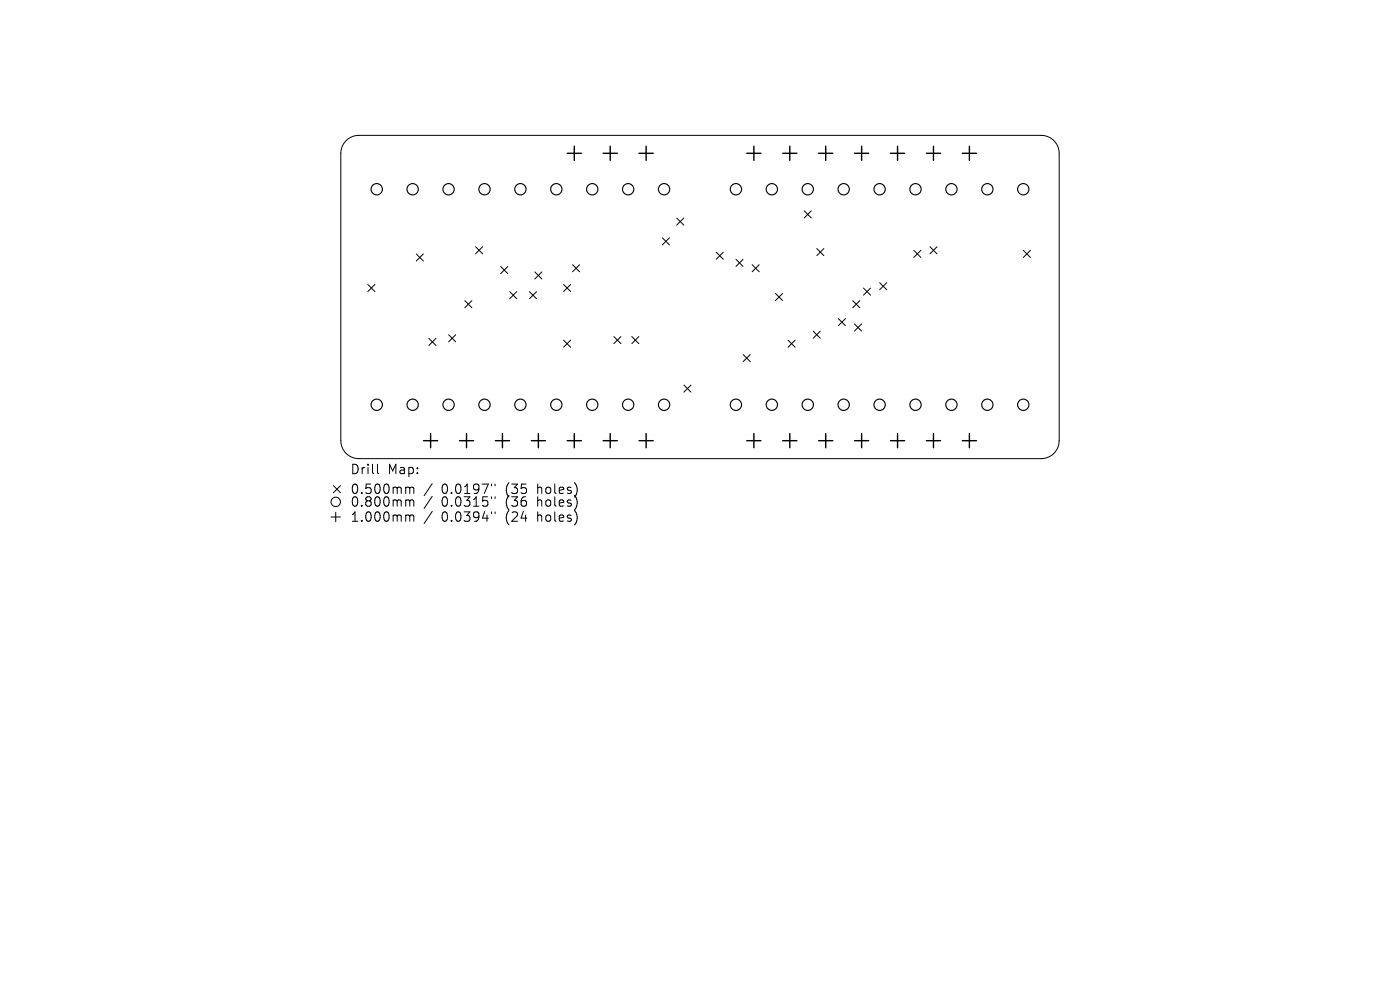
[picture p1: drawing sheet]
<svg xmlns="http://www.w3.org/2000/svg" width="297mm" height="210mm" viewBox="0 0 297 210" stroke-linecap="round" stroke-linejoin="round" font-family="sans-serif">
<defs><g id="words">
<g font-size="2.8">
<text x="74.2" y="100.9">Drill</text>
<text x="82.2" y="100.9">Map:</text>
<text x="74.2" y="105.1">0.500mm</text>
<text x="74.2" y="107.8">0.800mm</text>
<text x="93.7" y="105.1">0.0197&quot;</text>
<text x="93.7" y="107.8">0.0315&quot;</text>
<text x="107.4" y="105.1">(35</text>
<text x="107.4" y="107.8">(36</text>
<text x="114.3" y="105.1">holes)</text>
<text x="114.3" y="107.8">holes)</text>
<text x="74.2" y="111">1.000mm</text>
<text x="93.7" y="111">0.0394&quot;</text>
<text x="107.4" y="111">(24</text>
<text x="114.3" y="111">holes)</text>
</g>
</g></defs>
<g fill="none" stroke="#000" stroke-width=".21">
<path d="M73.2 30a3.8 3.8 0 0 1 2.9-1.3h144.8a3.8 3.8 0 0 1 3.8 3.8v61a3.8 3.8 0 0 1-3.8 3.8h-144.8a3.8 3.8 0 0 1-3.8-3.8v-61a3.8 3.8 0 0 1 .9-2.5zM88.3 53.9l1.5 1.5M89.8 53.9l-1.5 1.5M100.9 52.3l1.5 1.5M102.4 52.3l-1.5 1.5M106.2 56.5l1.5 1.5M107.7 56.5l-1.5 1.5M113.5 57.7l1.5 1.5M115 57.7l-1.5 1.5M121.5 56.2l1.5 1.5M123 56.2l-1.5 1.5M140.5 50.4l1.5 1.5"/>
<path d="M142 50.4l-1.5 1.5M143.6 46.3l1.5 1.5M145.1 46.3l-1.5 1.5M151.9 53.5l1.5 1.5M153.4 53.5l-1.5 1.5M156.1 55l1.5 1.5M157.6 55l-1.5 1.5M159.6 56.2l1.5 1.5M161.1 56.2l-1.5 1.5M170.6 44.7l1.5 1.5M172.1 44.7l-1.5 1.5M173.3 52.7l1.5 1.5"/>
<path d="M174.8 52.7l-1.5 1.5M186.6 60l1.5 1.5M188.1 60l-1.5 1.5M193.9 53.1l1.5 1.5M195.4 53.1l-1.5 1.5M197.3 52.3l1.5 1.5M198.8 52.3l-1.5 1.5M217.1 53.1l1.5 1.5M218.6 53.1l-1.5 1.5M78 60.3l1.5 1.5M79.5 60.3l-1.5 1.5M91 71.8l1.5 1.5"/>
<path d="M92.5 71.8l-1.5 1.5M95.2 71l1.5 1.5M96.7 71l-1.5 1.5M98.6 63.8l1.5 1.5M100.1 63.8l-1.5 1.5M108.1 61.9l1.5 1.5M109.6 61.9l-1.5 1.5M112.3 61.9l1.5 1.5M113.8 61.9l-1.5 1.5M119.6 60.3l1.5 1.5M119.6 72.2l1.5 1.5M121.1 60.3l-1.5 1.5"/>
<path d="M121.1 72.2l-1.5 1.5M130.2 71.4l1.5 1.5M131.7 71.4l-1.5 1.5M134 71.4l1.5 1.5M135.5 71.4l-1.5 1.5M157.7 75.2l1.5 1.5M159.2 75.2l-1.5 1.5M164.5 62.3l1.5 1.5M166 62.3l-1.5 1.5M167.2 72.2l1.5 1.5M168.7 72.2l-1.5 1.5M172.5 70.3l1.5 1.5"/>
<path d="M174 70.3l-1.5 1.5M177.9 67.6l1.5 1.5M179.4 67.6l-1.5 1.5M180.9 63.8l1.5 1.5M181.3 68.7l1.5 1.5M182.4 63.8l-1.5 1.5M182.8 68.7l-1.5 1.5M183.2 61.1l1.5 1.5M184.7 61.1l-1.5 1.5M80.1 98.5v1.7l.3 .3M145.1 81.7l1.5 1.5M146.6 81.7l-1.5 1.5"/>
<path d="M70.2 109.7h2M70.7 103l1.5 1.5M71.2 108.7v2M72.2 103l-1.5 1.5M86.4 103.3l.4 .1 .1 .2M86.4 106h.2l.3 .3M86.4 109.2h.2l.3 .3M86.9 103.6l.3-.3 .5 .1 .1 1.3M86.9 103.6v1.1M86.9 106.3v1.1M86.9 109.5v1.1M86.9 106.3l.3-.3 .5 .1 .1 1.3"/>
<path d="M86.9 109.5l.3-.3 .5 .1 .1 1.3M91.7 102.6l-1.7 2.6M91.7 105.3l-1.7 2.6M91.7 108.5l-1.7 2.6M104.3 102.7v.4M104.3 105.4v.4M104.3 108.6v.4M105 102.7v.4M105 105.4v.4M105 108.6v.4"/>
<circle cx="71.2" cy="106.5" r="1"/>
</g>
<g fill="none" stroke="#000" stroke-width=".24">
<circle cx="79.9" cy="40.1" r="1.2"/>
<circle cx="87.5" cy="40.1" r="1.2"/>
<circle cx="95.2" cy="40.1" r="1.2"/>
<circle cx="102.8" cy="40.1" r="1.2"/>
<circle cx="110.4" cy="40.1" r="1.2"/>
<circle cx="118" cy="40.1" r="1.2"/>
<circle cx="125.6" cy="40.1" r="1.2"/>
<circle cx="133.3" cy="40.1" r="1.2"/>
<circle cx="140.9" cy="40.1" r="1.2"/>
<circle cx="156.1" cy="40.1" r="1.2"/>
<circle cx="163.7" cy="40.1" r="1.2"/>
<circle cx="171.4" cy="40.1" r="1.2"/>
<circle cx="179" cy="40.1" r="1.2"/>
<circle cx="186.6" cy="40.1" r="1.2"/>
<circle cx="194.2" cy="40.1" r="1.2"/>
<circle cx="201.8" cy="40.1" r="1.2"/>
<circle cx="209.5" cy="40.1" r="1.2"/>
<circle cx="217.1" cy="40.1" r="1.2"/>
<circle cx="79.9" cy="85.9" r="1.2"/>
<circle cx="87.5" cy="85.9" r="1.2"/>
<circle cx="95.2" cy="85.9" r="1.2"/>
<circle cx="102.8" cy="85.9" r="1.2"/>
<circle cx="110.4" cy="85.9" r="1.2"/>
<circle cx="118" cy="85.9" r="1.2"/>
<circle cx="125.6" cy="85.9" r="1.2"/>
<circle cx="133.3" cy="85.9" r="1.2"/>
<circle cx="140.9" cy="85.9" r="1.2"/>
<circle cx="156.1" cy="85.9" r="1.2"/>
<circle cx="163.7" cy="85.9" r="1.2"/>
<circle cx="171.4" cy="85.9" r="1.2"/>
<circle cx="179" cy="85.9" r="1.2"/>
<circle cx="186.6" cy="85.9" r="1.2"/>
<circle cx="194.2" cy="85.9" r="1.2"/>
<circle cx="201.8" cy="85.9" r="1.2"/>
<circle cx="209.5" cy="85.9" r="1.2"/>
<circle cx="217.1" cy="85.9" r="1.2"/>
</g>
<g fill="none" stroke="#000" stroke-width=".3">
<path d="M120.3 32.5h3M121.8 31v3M128 32.5h3M129.5 31v3M135.6 32.5h3M137.1 31v3M158.4 32.5h3M159.9 31v3M166.1 32.5h3M167.6 31v3M173.7 32.5h3M175.2 31v3"/>
<path d="M181.3 32.5h3M182.8 31v3M188.9 32.5h3M190.4 31v3M196.5 32.5h3M198 31v3M204.2 32.5h3M205.7 31v3M89.9 93.5h3M91.4 92v3M97.5 93.5h3M99 92v3"/>
<path d="M105.1 93.5h3M106.6 92v3M112.7 93.5h3M114.2 92v3M120.3 93.5h3M121.8 92v3M128 93.5h3M129.5 92v3M135.6 93.5h3M137.1 92v3M158.4 93.5h3M159.9 92v3"/>
<path d="M166.1 93.5h3M167.6 92v3M173.7 93.5h3M175.2 92v3M181.3 93.5h3M182.8 92v3M188.9 93.5h3M190.4 92v3M196.5 93.5h3M198 92v3M204.2 93.5h3M205.7 92v3"/>
</g>
<use href="#words"/>
</svg>
